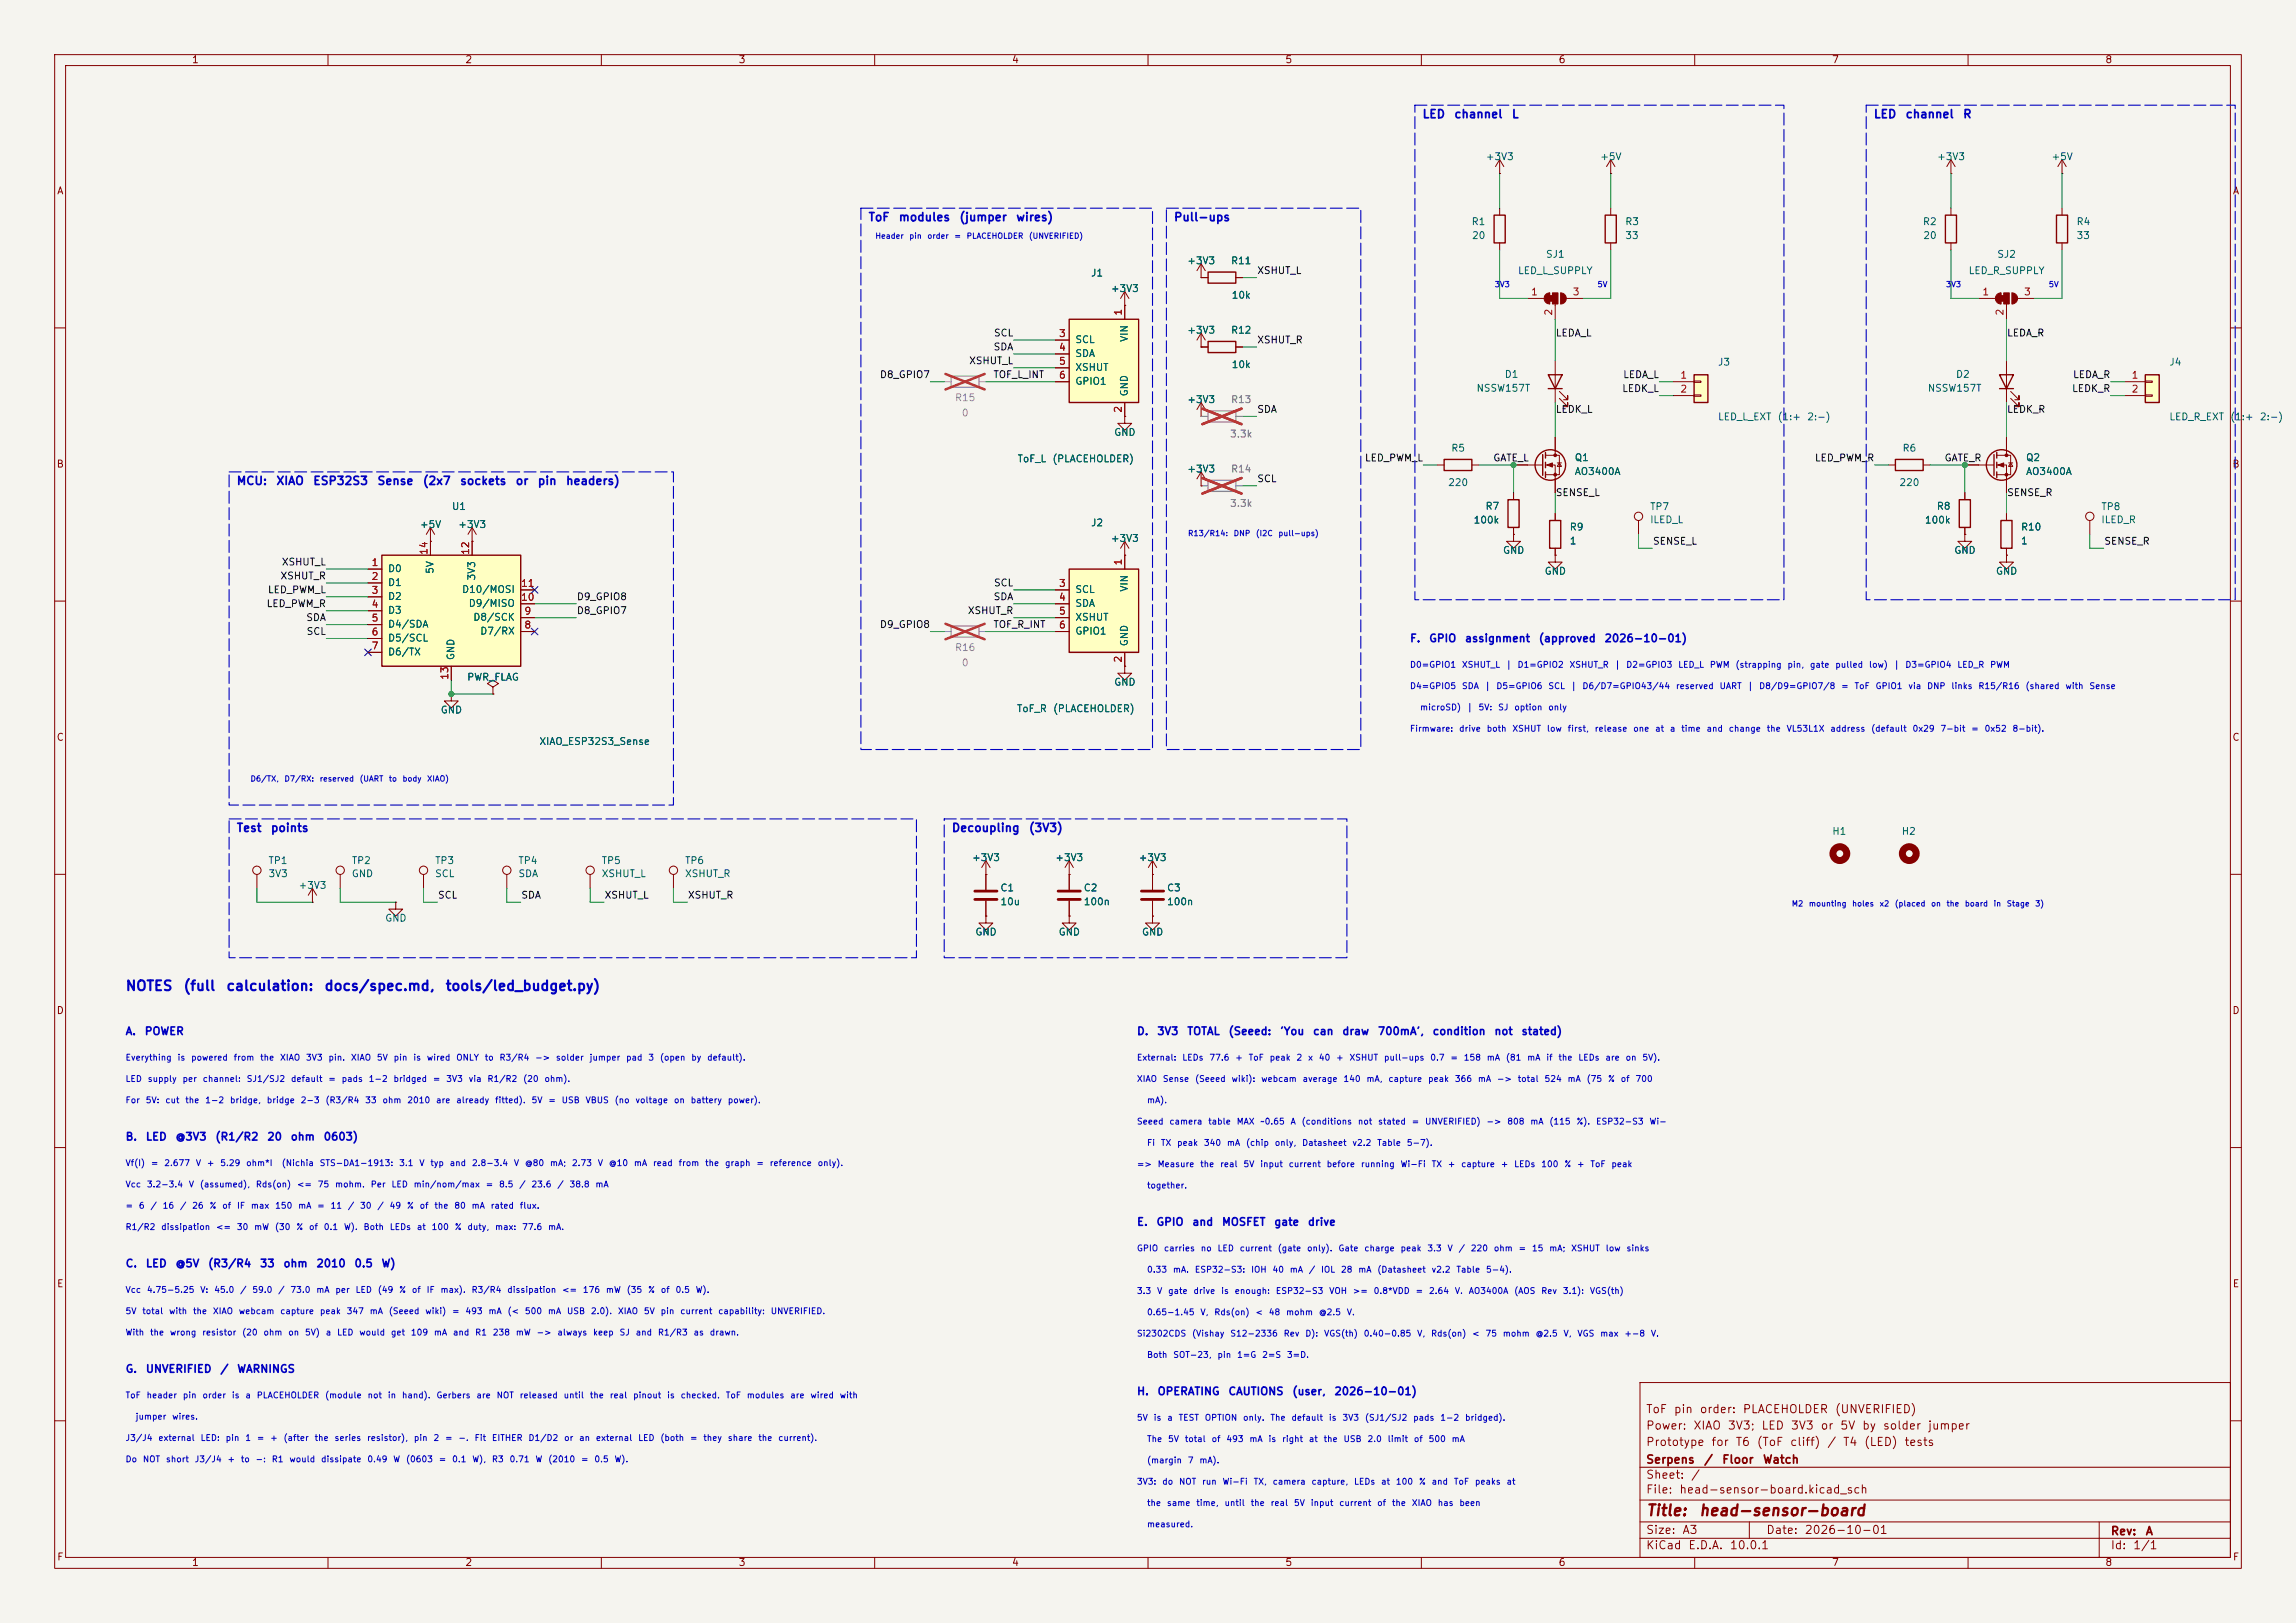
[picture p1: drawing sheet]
<svg xmlns="http://www.w3.org/2000/svg" width="420mm" height="297mm" viewBox="0 0 420 297" stroke-linecap="round" stroke-linejoin="round" font-family="sans-serif">
<defs><g id="words">
<g font-size="2" fill="#840000">
<text x="301" y="277.9">Title:</text>
<text x="310.6" y="277.9">head-sensor-board</text>
</g>
<g font-size="1.8" fill="#0000c2">
<text x="22.9" y="181.7">NOTES</text>
<text x="33.4" y="181.7">(full</text>
<text x="41.3" y="181.7">calculation:</text>
<text x="59.2" y="181.7">docs/spec.md,</text>
<text x="81.4" y="181.7">tools/led_budget.py)</text>
</g>
<g font-size="1.5" fill="#0000c2">
<text x="260.1" y="22">LED</text>
<text x="265.9" y="22">channel</text>
<text x="276.4" y="22">L</text>
<text x="342.6" y="22">LED</text>
<text x="348.5" y="22">channel</text>
<text x="359" y="22">R</text>
<text x="158.7" y="40.9">ToF</text>
<text x="164.3" y="40.9">modules</text>
<text x="175.4" y="40.9">(jumper</text>
<text x="185.8" y="40.9">wires)</text>
<text x="214.6" y="40.9">Pull-ups</text>
<text x="43.2" y="89.1">MCU:</text>
<text x="50.4" y="89.1">XIAO</text>
<text x="57.2" y="89.1">ESP32S3</text>
<text x="68.9" y="89.1">Sense</text>
<text x="77.2" y="89.1">(2x7</text>
<text x="84" y="89.1">sockets</text>
<text x="94.2" y="89.1">or</text>
<text x="98.2" y="89.1">pin</text>
<text x="103.4" y="89.1">headers)</text>
<text x="43.2" y="152.6">Test</text>
<text x="49.4" y="152.6">points</text>
<text x="174" y="152.6">Decoupling</text>
<text x="188.1" y="152.6">(3V3)</text>
</g>
<g font-size="1.5" fill="#840000">
<text x="301" y="262">Power:</text>
<text x="301" y="259">ToF</text>
<text x="306.1" y="259">pin</text>
<text x="309.6" y="262">XIAO</text>
<text x="310.8" y="259">order:</text>
<text x="315.9" y="262">3V3;</text>
<text x="318.7" y="259">PLACEHOLDER</text>
<text x="322.1" y="262">LED</text>
<text x="327.5" y="262">3V3</text>
<text x="332.9" y="262">or</text>
<text x="335.5" y="259">(UNVERIFIED)</text>
<text x="336.5" y="262">5V</text>
<text x="340.5" y="262">by</text>
<text x="344.3" y="262">solder</text>
<text x="352.5" y="262">jumper</text>
<text x="301" y="268.2">Serpens</text>
<text x="301" y="265">Prototype</text>
<text x="311.6" y="268.2">/</text>
<text x="312.9" y="265">for</text>
<text x="314.9" y="268.2">Floor</text>
<text x="317.4" y="265">T6</text>
<text x="321.2" y="265">(ToF</text>
<text x="322.4" y="268.2">Watch</text>
<text x="327.3" y="265">cliff)</text>
<text x="334.1" y="265">/</text>
<text x="337" y="265">T4</text>
<text x="340.9" y="265">(LED)</text>
<text x="348.2" y="265">tests</text>
<text x="301" y="273.7">File:</text>
<text x="301" y="271">Sheet:</text>
<text x="307.1" y="273.7">head-sensor-board.kicad_sch</text>
<text x="309.2" y="271">/</text>
<text x="301" y="281.1">Size:</text>
<text x="307.6" y="281.1">A3</text>
<text x="323" y="281.1">Date:</text>
<text x="330" y="281.1">2026-10-01</text>
<text x="386" y="281.3">Rev:</text>
<text x="392.4" y="281.3">A</text>
<text x="301" y="283.9">KiCad</text>
<text x="308.7" y="283.9">E.D.A.</text>
<text x="316.3" y="283.9">10.0.1</text>
<text x="386" y="283.9">Id:</text>
<text x="390.1" y="283.9">1/1</text>
</g>
<g font-size="1.4" fill="#0000c2">
<text x="257.8" y="117.9">F.</text>
<text x="261.3" y="117.9">GPIO</text>
<text x="267.9" y="117.9">assignment</text>
<text x="281.4" y="117.9">(approved</text>
<text x="293.4" y="117.9">2026-10-01)</text>
<text x="22.9" y="189.7">A.</text>
<text x="26.4" y="189.7">POWER</text>
<text x="207.9" y="189.7">D.</text>
<text x="211.6" y="189.7">3V3</text>
<text x="217" y="189.7">TOTAL</text>
<text x="224.6" y="189.7">(Seeed:</text>
<text x="234" y="189.7">'You</text>
<text x="240.1" y="189.7">can</text>
<text x="245.4" y="189.7">draw</text>
<text x="251.9" y="189.7">700mA',</text>
<text x="261.9" y="189.7">condition</text>
<text x="273.2" y="189.7">not</text>
<text x="278.2" y="189.7">stated)</text>
<text x="22.9" y="209">B.</text>
<text x="26.6" y="209">LED</text>
<text x="32" y="209">@3V3</text>
<text x="39.3" y="209">(R1/R2</text>
<text x="48.8" y="209">20</text>
<text x="53.1" y="209">ohm</text>
<text x="59.1" y="209">0603)</text>
<text x="207.9" y="224.7">E.</text>
<text x="211.4" y="224.7">GPIO</text>
<text x="218" y="224.7">and</text>
<text x="223.4" y="224.7">MOSFET</text>
<text x="233" y="224.7">gate</text>
<text x="239.1" y="224.7">drive</text>
<text x="22.9" y="232.2">C.</text>
<text x="26.6" y="232.2">LED</text>
<text x="32" y="232.2">@5V</text>
<text x="37.9" y="232.2">(R3/R4</text>
<text x="47.4" y="232.2">33</text>
<text x="51.7" y="232.2">ohm</text>
<text x="57.8" y="232.2">2010</text>
<text x="64.7" y="232.2">0.5</text>
<text x="69.7" y="232.2">W)</text>
<text x="22.9" y="251.5">G.</text>
<text x="26.6" y="251.5">UNVERIFIED</text>
<text x="40.2" y="251.5">/</text>
<text x="43.3" y="251.5">WARNINGS</text>
<text x="207.9" y="255.6">H.</text>
<text x="211.6" y="255.6">OPERATING</text>
<text x="224.6" y="255.6">CAUTIONS</text>
<text x="236.3" y="255.6">(user,</text>
<text x="244" y="255.6">2026-10-01)</text>
</g>
<g font-size="1.3" fill="#840000">
<text x="35" y="11.9">1</text>
<text x="85" y="11.9">2</text>
<text x="135" y="11.9">3</text>
<text x="185" y="11.9">4</text>
<text x="235" y="11.9">5</text>
<text x="285" y="11.9">6</text>
<text x="335" y="11.9">7</text>
<text x="385" y="11.9">8</text>
<text x="10.3" y="35.9">A</text>
<text x="408.3" y="35.9">A</text>
<text x="10.3" y="85.9">B</text>
<text x="408.2" y="85.9">B</text>
<text x="10.3" y="135.9">C</text>
<text x="408.2" y="135.9">C</text>
<text x="10.3" y="185.9">D</text>
<text x="408.2" y="185.9">D</text>
<text x="10.3" y="235.9">E</text>
<text x="408.3" y="235.9">E</text>
<text x="10.3" y="285.9">F</text>
<text x="35" y="286.9">1</text>
<text x="85" y="286.9">2</text>
<text x="135" y="286.9">3</text>
<text x="185" y="286.9">4</text>
<text x="235" y="286.9">5</text>
<text x="285" y="286.9">6</text>
<text x="335" y="286.9">7</text>
<text x="385" y="286.9">8</text>
<text x="408.3" y="285.9">F</text>
</g>
<g font-size="1.3" fill="#006464">
<text x="271.7" y="29.6">+3V3</text>
<text x="292.6" y="29.6">+5V</text>
<text x="354.2" y="29.6">+3V3</text>
<text x="375.2" y="29.6">+5V</text>
<text x="269.1" y="41.5">R1</text>
<text x="297.2" y="41.5">R3</text>
<text x="351.6" y="41.5">R2</text>
<text x="379.7" y="41.5">R4</text>
<text x="269.1" y="44">20</text>
<text x="282.7" y="47.5">SJ1</text>
<text x="297.2" y="44">33</text>
<text x="351.7" y="44">20</text>
<text x="365.2" y="47.5">SJ2</text>
<text x="379.7" y="44">33</text>
<text x="199.5" y="50.9">J1</text>
<text x="203.1" y="53.7">+3V3</text>
<text x="217.1" y="48.7">+3V3</text>
<text x="225.1" y="48.7">R11</text>
<text x="277.6" y="50.5">LED_L_SUPPLY</text>
<text x="360" y="50.5">LED_R_SUPPLY</text>
<text x="225.2" y="55">10k</text>
<text x="196.6" y="63.1">SCL</text>
<text x="196.6" y="65.6">SDA</text>
<text x="206.6" y="62.7" transform="rotate(-90 206.6 62.7)">VIN</text>
<text x="217.1" y="61.4">+3V3</text>
<text x="225.1" y="61.4">R12</text>
<text x="196.6" y="68.2">XSHUT</text>
<text x="196.6" y="70.7">GPIO1</text>
<text x="225.2" y="67.7">10k</text>
<text x="270" y="72">NSSW157T</text>
<text x="275.1" y="69.4">D1</text>
<text x="314.2" y="67.2">J3</text>
<text x="352.5" y="72">NSSW157T</text>
<text x="357.7" y="69.4">D2</text>
<text x="396.7" y="67.2">J4</text>
<text x="206.6" y="72.6" transform="rotate(-90 206.6 72.6)">GND</text>
<text x="217.1" y="74.1">+3V3</text>
<text x="314.2" y="77.2">LED_L_EXT</text>
<text x="325.1" y="77.2">(1:+</text>
<text x="330.5" y="77.2">2:-)</text>
<text x="396.7" y="77.2">LED_R_EXT</text>
<text x="407.9" y="77.2">(1:+</text>
<text x="413.3" y="77.2">2:-)</text>
<text x="203.7" y="80.1">GND</text>
<text x="265.4" y="83">R5</text>
<text x="347.9" y="83">R6</text>
<text x="186" y="84.9">ToF_L</text>
<text x="192.4" y="84.9">(PLACEHOLDER)</text>
<text x="217.1" y="86.8">+3V3</text>
<text x="264.8" y="89.3">220</text>
<text x="287.9" y="87.2">AO3400A</text>
<text x="287.9" y="84.7">Q1</text>
<text x="347.3" y="89.3">220</text>
<text x="370.5" y="87.2">AO3400A</text>
<text x="370.5" y="84.7">Q2</text>
<text x="82.6" y="93.6">U1</text>
<text x="271.6" y="93.6">R7</text>
<text x="301.7" y="93.7">TP7</text>
<text x="354.2" y="93.6">R8</text>
<text x="384.3" y="93.7">TP8</text>
<text x="76.7" y="96.9">+5V</text>
<text x="83.7" y="96.9">+3V3</text>
<text x="199.5" y="96.6">J2</text>
<text x="203.1" y="99.5">+3V3</text>
<text x="269.5" y="96.1">100k</text>
<text x="274.8" y="101.7">GND</text>
<text x="287" y="97.4">R9</text>
<text x="287" y="99.9">1</text>
<text x="301.7" y="96.1">ILED_L</text>
<text x="352" y="96.1">100k</text>
<text x="357.4" y="101.7">GND</text>
<text x="369.6" y="99.9">1</text>
<text x="369.6" y="97.4">R10</text>
<text x="384.3" y="96.1">ILED_R</text>
<text x="70.9" y="105">D0</text>
<text x="70.9" y="107.5">D1</text>
<text x="79.6" y="105.1" transform="rotate(-90 79.6 105.1)">5V</text>
<text x="87.2" y="106.3" transform="rotate(-90 87.2 106.3)">3V3</text>
<text x="282.4" y="105.5">GND</text>
<text x="365" y="105.5">GND</text>
<text x="70.9" y="110.1">D2</text>
<text x="70.9" y="112.6">D3</text>
<text x="84.4" y="108.8">D10/MOSI</text>
<text x="85.6" y="111.4">D9/MISO</text>
<text x="86.5" y="113.9">D8/SCK</text>
<text x="196.6" y="108.8">SCL</text>
<text x="196.6" y="111.4">SDA</text>
<text x="196.6" y="113.9">XSHUT</text>
<text x="206.6" y="108.4" transform="rotate(-90 206.6 108.4)">VIN</text>
<text x="70.9" y="115.2">D4/SDA</text>
<text x="70.9" y="117.7">D5/SCL</text>
<text x="87.7" y="116.4">D7/RX</text>
<text x="196.6" y="116.4">GPIO1</text>
<text x="206.6" y="118.4" transform="rotate(-90 206.6 118.4)">GND</text>
<text x="70.9" y="120.2">D6/TX</text>
<text x="83.4" y="120.9" transform="rotate(-90 83.4 120.9)">GND</text>
<text x="85.4" y="124.9">PWR_FLAG</text>
<text x="203.7" y="125.8">GND</text>
<text x="80.5" y="130.9">GND</text>
<text x="185.9" y="130.6">ToF_R</text>
<text x="192.5" y="130.6">(PLACEHOLDER)</text>
<text x="98.6" y="136.6">XIAO_ESP32S3_Sense</text>
<text x="335.1" y="153.1">H1</text>
<text x="347.8" y="153.1">H2</text>
<text x="49" y="158.4">TP1</text>
<text x="49" y="160.8">3V3</text>
<text x="64.2" y="158.4">TP2</text>
<text x="64.2" y="160.8">GND</text>
<text x="79.5" y="158.4">TP3</text>
<text x="79.5" y="160.8">SCL</text>
<text x="94.7" y="158.4">TP4</text>
<text x="94.7" y="160.8">SDA</text>
<text x="110" y="158.4">TP5</text>
<text x="110" y="160.8">XSHUT_L</text>
<text x="125.2" y="158.4">TP6</text>
<text x="125.2" y="160.8">XSHUT_R</text>
<text x="177.7" y="157.9">+3V3</text>
<text x="192.9" y="157.9">+3V3</text>
<text x="208.2" y="157.9">+3V3</text>
<text x="54.5" y="163">+3V3</text>
<text x="182.9" y="163.4">C1</text>
<text x="182.9" y="166">10u</text>
<text x="198.1" y="163.4">C2</text>
<text x="198.1" y="166">100n</text>
<text x="213.4" y="163.4">C3</text>
<text x="213.4" y="166">100n</text>
<text x="70.4" y="169">GND</text>
<text x="178.3" y="171.5">GND</text>
<text x="193.5" y="171.5">GND</text>
<text x="208.8" y="171.5">GND</text>
</g>
<g font-size="1.3" fill="#0f0f0f">
<text x="229.9" y="50.5">XSHUT_L</text>
<text x="181.6" y="64.4">SDA</text>
<text x="181.7" y="61.9">SCL</text>
<text x="229.9" y="63.2">XSHUT_R</text>
<text x="284.5" y="61.9">LEDA_L</text>
<text x="367" y="61.9">LEDA_R</text>
<text x="160.8" y="69.5">D8_GPIO7</text>
<text x="177.2" y="67">XSHUT_L</text>
<text x="181.6" y="69.5">TOF_L_INT</text>
<text x="296.8" y="69.5">LEDA_L</text>
<text x="379.1" y="69.5">LEDA_R</text>
<text x="229.9" y="75.9">SDA</text>
<text x="284.5" y="75.9">LEDK_L</text>
<text x="296.6" y="72">LEDK_L</text>
<text x="367" y="75.9">LEDK_R</text>
<text x="378.9" y="72">LEDK_R</text>
<text x="229.9" y="88.6">SCL</text>
<text x="249.6" y="84.7">LED_PWM_L</text>
<text x="273" y="84.7">GATE_L</text>
<text x="331.9" y="84.7">LED_PWM_R</text>
<text x="355.6" y="84.7">GATE_R</text>
<text x="284.5" y="91.1">SENSE_L</text>
<text x="367" y="91.1">SENSE_R</text>
<text x="302.3" y="100">SENSE_L</text>
<text x="384.8" y="100">SENSE_R</text>
<text x="51.2" y="106.3">XSHUT_R</text>
<text x="51.4" y="103.8">XSHUT_L</text>
<text x="181.7" y="107.6">SCL</text>
<text x="48.7" y="111.4">LED_PWM_R</text>
<text x="48.9" y="108.9">LED_PWM_L</text>
<text x="55.9" y="114">SDA</text>
<text x="105.4" y="112.7">D8_GPIO7</text>
<text x="105.4" y="110.1">D9_GPIO8</text>
<text x="176.9" y="112.7">XSHUT_R</text>
<text x="181.6" y="110.1">SDA</text>
<text x="56" y="116.5">SCL</text>
<text x="160.8" y="115.2">D9_GPIO8</text>
<text x="181.6" y="115.2">TOF_R_INT</text>
<text x="80" y="164.8">SCL</text>
<text x="95.2" y="164.8">SDA</text>
<text x="110.5" y="164.8">XSHUT_L</text>
<text x="125.7" y="164.8">XSHUT_R</text>
</g>
<g font-size="1.3" fill="#a90000">
<text x="205.5" y="57.9" transform="rotate(-90 205.5 57.9)">1</text>
<text x="280" y="54.4">1</text>
<text x="284.2" y="57.9" transform="rotate(-90 284.2 57.9)">2</text>
<text x="287.6" y="54.4">3</text>
<text x="362.5" y="54.4">1</text>
<text x="366.8" y="57.9" transform="rotate(-90 366.8 57.9)">2</text>
<text x="370.1" y="54.4">3</text>
<text x="193.6" y="62">3</text>
<text x="193.6" y="64.5">4</text>
<text x="193.6" y="67.1">5</text>
<text x="193.6" y="69.6">6</text>
<text x="307.3" y="69.6">1</text>
<text x="389.8" y="69.6">1</text>
<text x="205.5" y="75.6" transform="rotate(-90 205.5 75.6)">2</text>
<text x="307.3" y="72.1">2</text>
<text x="389.8" y="72.1">2</text>
<text x="78.5" y="101.6" transform="rotate(-90 78.5 101.6)">14</text>
<text x="86.1" y="101.6" transform="rotate(-90 86.1 101.6)">12</text>
<text x="67.9" y="103.9">1</text>
<text x="67.9" y="106.4">2</text>
<text x="95.2" y="107.7">11</text>
<text x="193.6" y="107.7">3</text>
<text x="205.5" y="103.6" transform="rotate(-90 205.5 103.6)">1</text>
<text x="67.9" y="109">3</text>
<text x="67.9" y="111.5">4</text>
<text x="95.2" y="110.2">10</text>
<text x="95.8" y="112.8">9</text>
<text x="193.6" y="110.2">4</text>
<text x="193.6" y="112.8">5</text>
<text x="67.9" y="114">5</text>
<text x="67.9" y="116.6">6</text>
<text x="67.9" y="119.1">7</text>
<text x="95.8" y="115.3">8</text>
<text x="193.6" y="115.3">6</text>
<text x="82.3" y="124.5" transform="rotate(-90 82.3 124.5)">13</text>
<text x="205.5" y="121.4" transform="rotate(-90 205.5 121.4)">2</text>
</g>
<g font-size="1.3" fill="#939391">
<text x="174.6" y="73.7">R15</text>
<text x="175.8" y="76.5">0</text>
<text x="225.1" y="74.1">R13</text>
<text x="224.9" y="80.4">3.3k</text>
<text x="225.1" y="86.8">R14</text>
<text x="224.9" y="93.1">3.3k</text>
<text x="174.6" y="119.4">R16</text>
<text x="175.8" y="122.2">0</text>
</g>
<g font-size="1.1" fill="#0000c2">
<text x="257.8" y="122.5">D0=GPIO1</text>
<text x="267.3" y="122.5">XSHUT_L</text>
<text x="275.4" y="122.5">|</text>
<text x="277.5" y="122.5">D1=GPIO2</text>
<text x="287" y="122.5">XSHUT_R</text>
<text x="295.2" y="122.5">|</text>
<text x="297.4" y="122.5">D2=GPIO3</text>
<text x="306.9" y="122.5">LED_L</text>
<text x="312.7" y="122.5">PWM</text>
<text x="317.4" y="122.5">(strapping</text>
<text x="326.9" y="122.5">pin,</text>
<text x="331" y="122.5">gate</text>
<text x="335.6" y="122.5">pulled</text>
<text x="341.8" y="122.5">low)</text>
<text x="346.3" y="122.5">|</text>
<text x="348.4" y="122.5">D3=GPIO4</text>
<text x="357.9" y="122.5">LED_R</text>
<text x="363.9" y="122.5">PWM</text>
<text x="257.8" y="126.4">D4=GPIO5</text>
<text x="259.7" y="130.3">microSD)</text>
<text x="267.3" y="126.4">SDA</text>
<text x="268.2" y="130.3">|</text>
<text x="270.3" y="130.3">5V:</text>
<text x="271.5" y="126.4">|</text>
<text x="273.6" y="126.4">D5=GPIO6</text>
<text x="273.9" y="130.3">SJ</text>
<text x="276.9" y="130.3">option</text>
<text x="283.1" y="130.3">only</text>
<text x="283.1" y="126.4">SCL</text>
<text x="287.2" y="126.4">|</text>
<text x="289.4" y="126.4">D6/D7=GPIO43/44</text>
<text x="306.5" y="126.4">reserved</text>
<text x="314.4" y="126.4">UART</text>
<text x="319.6" y="126.4">|</text>
<text x="321.7" y="126.4">D8/D9=GPIO7/8</text>
<text x="336.7" y="126.4">=</text>
<text x="339.1" y="126.4">ToF</text>
<text x="343" y="126.4">GPIO1</text>
<text x="349" y="126.4">via</text>
<text x="352.4" y="126.4">DNP</text>
<text x="356.8" y="126.4">links</text>
<text x="361.8" y="126.4">R15/R16</text>
<text x="370.4" y="126.4">(shared</text>
<text x="377.7" y="126.4">with</text>
<text x="382.1" y="126.4">Sense</text>
<text x="257.8" y="134.2">Firmware:</text>
<text x="266.8" y="134.2">drive</text>
<text x="271.9" y="134.2">both</text>
<text x="276.5" y="134.2">XSHUT</text>
<text x="282.9" y="134.2">low</text>
<text x="286.7" y="134.2">first,</text>
<text x="291.6" y="134.2">release</text>
<text x="298.7" y="134.2">one</text>
<text x="302.7" y="134.2">at</text>
<text x="305.4" y="134.2">a</text>
<text x="307.4" y="134.2">time</text>
<text x="312.1" y="134.2">and</text>
<text x="316.1" y="134.2">change</text>
<text x="323.1" y="134.2">the</text>
<text x="326.7" y="134.2">VL53L1X</text>
<text x="334.7" y="134.2">address</text>
<text x="342.2" y="134.2">(default</text>
<text x="349.7" y="134.2">0x29</text>
<text x="354.8" y="134.2">7-bit</text>
<text x="360.5" y="134.2">=</text>
<text x="362.9" y="134.2">0x52</text>
<text x="368" y="134.2">8-bit).</text>
<text x="22.9" y="194.3">Everything</text>
<text x="32.4" y="194.3">is</text>
<text x="34.9" y="194.3">powered</text>
<text x="42.6" y="194.3">from</text>
<text x="47.5" y="194.3">the</text>
<text x="51.1" y="194.3">XIAO</text>
<text x="55.9" y="194.3">3V3</text>
<text x="60" y="194.3">pin.</text>
<text x="64.1" y="194.3">XIAO</text>
<text x="68.8" y="194.3">5V</text>
<text x="71.9" y="194.3">pin</text>
<text x="75.5" y="194.3">is</text>
<text x="78" y="194.3">wired</text>
<text x="83.4" y="194.3">ONLY</text>
<text x="88.6" y="194.3">to</text>
<text x="91.3" y="194.3">R3/R4</text>
<text x="97.8" y="194.3">-&gt;</text>
<text x="101.6" y="194.3">solder</text>
<text x="107.7" y="194.3">jumper</text>
<text x="114.4" y="194.3">pad</text>
<text x="118.5" y="194.3">3</text>
<text x="120.6" y="194.3">(open</text>
<text x="126.3" y="194.3">by</text>
<text x="129.3" y="194.3">default).</text>
<text x="207.9" y="194.3">External:</text>
<text x="216.2" y="194.3">LEDs</text>
<text x="221.1" y="194.3">77.6</text>
<text x="225.9" y="194.3">+</text>
<text x="228.3" y="194.3">ToF</text>
<text x="232.1" y="194.3">peak</text>
<text x="237" y="194.3">2</text>
<text x="239.2" y="194.3">x</text>
<text x="241.1" y="194.3">40</text>
<text x="244.3" y="194.3">+</text>
<text x="246.7" y="194.3">XSHUT</text>
<text x="253.1" y="194.3">pull-ups</text>
<text x="261.5" y="194.3">0.7</text>
<text x="265.2" y="194.3">=</text>
<text x="267.6" y="194.3">158</text>
<text x="271.9" y="194.3">mA</text>
<text x="275.4" y="194.3">(81</text>
<text x="279.3" y="194.3">mA</text>
<text x="282.7" y="194.3">if</text>
<text x="285" y="194.3">the</text>
<text x="288.6" y="194.3">LEDs</text>
<text x="293.6" y="194.3">are</text>
<text x="297.3" y="194.3">on</text>
<text x="300.3" y="194.3">5V).</text>
<text x="22.9" y="202.1">For</text>
<text x="22.9" y="198.3">LED</text>
<text x="26.6" y="202.1">5V:</text>
<text x="26.9" y="198.3">supply</text>
<text x="30.1" y="202.1">cut</text>
<text x="33.3" y="198.3">per</text>
<text x="33.8" y="202.1">the</text>
<text x="37" y="198.3">channel:</text>
<text x="37.4" y="202.1">1-2</text>
<text x="42" y="202.1">bridge,</text>
<text x="45" y="198.3">SJ1/SJ2</text>
<text x="48.7" y="202.1">bridge</text>
<text x="53.1" y="198.3">default</text>
<text x="54.9" y="202.1">2-3</text>
<text x="59.4" y="202.1">(R3/R4</text>
<text x="60" y="198.3">=</text>
<text x="62.4" y="198.3">pads</text>
<text x="66.7" y="202.1">33</text>
<text x="67.3" y="198.3">1-2</text>
<text x="69.9" y="202.1">ohm</text>
<text x="71.9" y="198.3">bridged</text>
<text x="74.4" y="202.1">2010</text>
<text x="79.1" y="198.3">=</text>
<text x="79.7" y="202.1">are</text>
<text x="81.5" y="198.3">3V3</text>
<text x="83.4" y="202.1">already</text>
<text x="85.6" y="198.3">via</text>
<text x="89.1" y="198.3">R1/R2</text>
<text x="90.5" y="202.1">fitted).</text>
<text x="95.6" y="198.3">(20</text>
<text x="97.1" y="202.1">5V</text>
<text x="99.5" y="198.3">ohm).</text>
<text x="100.2" y="202.1">=</text>
<text x="102.6" y="202.1">USB</text>
<text x="107" y="202.1">VBUS</text>
<text x="112.3" y="202.1">(no</text>
<text x="116.1" y="202.1">voltage</text>
<text x="123.2" y="202.1">on</text>
<text x="126.2" y="202.1">battery</text>
<text x="133" y="202.1">power).</text>
<text x="207.9" y="198.3">XIAO</text>
<text x="209.7" y="202.1">mA).</text>
<text x="212.6" y="198.3">Sense</text>
<text x="218.5" y="198.3">(Seeed</text>
<text x="225.2" y="198.3">wiki):</text>
<text x="230.6" y="198.3">webcam</text>
<text x="238.2" y="198.3">average</text>
<text x="245.6" y="198.3">140</text>
<text x="249.9" y="198.3">mA,</text>
<text x="253.9" y="198.3">capture</text>
<text x="261.1" y="198.3">peak</text>
<text x="266" y="198.3">366</text>
<text x="270.2" y="198.3">mA</text>
<text x="273.7" y="198.3">-&gt;</text>
<text x="277.5" y="198.3">total</text>
<text x="282.4" y="198.3">524</text>
<text x="286.6" y="198.3">mA</text>
<text x="290.1" y="198.3">(75</text>
<text x="294" y="198.3">%</text>
<text x="296.4" y="198.3">of</text>
<text x="299.1" y="198.3">700</text>
<text x="207.9" y="206">Seeed</text>
<text x="209.7" y="210">Fi</text>
<text x="212.3" y="210">TX</text>
<text x="213.8" y="206">camera</text>
<text x="215.2" y="210">peak</text>
<text x="220.1" y="210">340</text>
<text x="220.9" y="206">table</text>
<text x="224.3" y="210">mA</text>
<text x="226.1" y="206">MAX</text>
<text x="227.8" y="210">(chip</text>
<text x="230.4" y="206">~0.65</text>
<text x="233.1" y="210">only,</text>
<text x="236" y="206">A</text>
<text x="238" y="206">(conditions</text>
<text x="238.1" y="210">Datasheet</text>
<text x="247.3" y="210">v2.2</text>
<text x="248.3" y="206">not</text>
<text x="251.8" y="210">Table</text>
<text x="252" y="206">stated</text>
<text x="257.2" y="210">5-7).</text>
<text x="258.1" y="206">=</text>
<text x="260.6" y="206">UNVERIFIED)</text>
<text x="271.8" y="206">-&gt;</text>
<text x="275.6" y="206">808</text>
<text x="279.8" y="206">mA</text>
<text x="283.3" y="206">(115</text>
<text x="288.3" y="206">%).</text>
<text x="291.9" y="206">ESP32-S3</text>
<text x="301.6" y="206">Wi-</text>
<text x="22.9" y="213.6">Vf(I)</text>
<text x="27.5" y="213.6">=</text>
<text x="29.9" y="213.6">2.677</text>
<text x="35.7" y="213.6">V</text>
<text x="37.7" y="213.6">+</text>
<text x="40.2" y="213.6">5.29</text>
<text x="44.9" y="213.6">ohm*I</text>
<text x="51.4" y="213.6">(Nichia</text>
<text x="58.4" y="213.6">STS-DA1-1913:</text>
<text x="72.9" y="213.6">3.1</text>
<text x="76.6" y="213.6">V</text>
<text x="78.6" y="213.6">typ</text>
<text x="82.2" y="213.6">and</text>
<text x="86.2" y="213.6">2.8-3.4</text>
<text x="93.9" y="213.6">V</text>
<text x="95.9" y="213.6">@80</text>
<text x="100.5" y="213.6">mA;</text>
<text x="104.5" y="213.6">2.73</text>
<text x="109.3" y="213.6">V</text>
<text x="111.3" y="213.6">@10</text>
<text x="115.9" y="213.6">mA</text>
<text x="119.3" y="213.6">read</text>
<text x="124" y="213.6">from</text>
<text x="128.9" y="213.6">the</text>
<text x="132.5" y="213.6">graph</text>
<text x="138.3" y="213.6">=</text>
<text x="140.7" y="213.6">reference</text>
<text x="149.5" y="213.6">only).</text>
<text x="207.9" y="213.9">=&gt;</text>
<text x="211.7" y="213.9">Measure</text>
<text x="219.4" y="213.9">the</text>
<text x="223.1" y="213.9">real</text>
<text x="227.4" y="213.9">5V</text>
<text x="230.4" y="213.9">input</text>
<text x="235.6" y="213.9">current</text>
<text x="242.6" y="213.9">before</text>
<text x="248.8" y="213.9">running</text>
<text x="256.1" y="213.9">Wi-Fi</text>
<text x="261.8" y="213.9">TX</text>
<text x="264.7" y="213.9">+</text>
<text x="267.2" y="213.9">capture</text>
<text x="274.4" y="213.9">+</text>
<text x="276.9" y="213.9">LEDs</text>
<text x="281.8" y="213.9">100</text>
<text x="286" y="213.9">%</text>
<text x="288.4" y="213.9">+</text>
<text x="290.8" y="213.9">ToF</text>
<text x="294.7" y="213.9">peak</text>
<text x="22.9" y="221.5">=</text>
<text x="22.9" y="217.5">Vcc</text>
<text x="25.3" y="221.5">6</text>
<text x="26.8" y="217.5">3.2-3.4</text>
<text x="27.4" y="221.5">/</text>
<text x="29.6" y="221.5">16</text>
<text x="32.8" y="221.5">/</text>
<text x="34.4" y="217.5">V</text>
<text x="35" y="221.5">26</text>
<text x="36.5" y="217.5">(assumed),</text>
<text x="38.2" y="221.5">%</text>
<text x="40.5" y="221.5">of</text>
<text x="43.2" y="221.5">IF</text>
<text x="45.8" y="221.5">max</text>
<text x="46.7" y="217.5">Rds(on)</text>
<text x="50.2" y="221.5">150</text>
<text x="54.2" y="217.5">&lt;=</text>
<text x="54.4" y="221.5">mA</text>
<text x="57.9" y="221.5">=</text>
<text x="58" y="217.5">75</text>
<text x="60.4" y="221.5">11</text>
<text x="61.2" y="217.5">mohm.</text>
<text x="63.5" y="221.5">/</text>
<text x="65.8" y="221.5">30</text>
<text x="67.7" y="217.5">Per</text>
<text x="68.9" y="221.5">/</text>
<text x="71.2" y="221.5">49</text>
<text x="71.5" y="217.5">LED</text>
<text x="74.3" y="221.5">%</text>
<text x="75.6" y="217.5">min/nom/max</text>
<text x="76.7" y="221.5">of</text>
<text x="79.4" y="221.5">the</text>
<text x="83" y="221.5">80</text>
<text x="86.2" y="221.5">mA</text>
<text x="88.7" y="217.5">=</text>
<text x="89.7" y="221.5">rated</text>
<text x="91.2" y="217.5">8.5</text>
<text x="94.9" y="217.5">/</text>
<text x="95" y="221.5">flux.</text>
<text x="97.1" y="217.5">23.6</text>
<text x="101.8" y="217.5">/</text>
<text x="104.1" y="217.5">38.8</text>
<text x="108.8" y="217.5">mA</text>
<text x="209.7" y="217.8">together.</text>
<text x="22.9" y="225.3">R1/R2</text>
<text x="29.4" y="225.3">dissipation</text>
<text x="39.4" y="225.3">&lt;=</text>
<text x="43.2" y="225.3">30</text>
<text x="46.4" y="225.3">mW</text>
<text x="50.2" y="225.3">(30</text>
<text x="54.1" y="225.3">%</text>
<text x="56.4" y="225.3">of</text>
<text x="59.1" y="225.3">0.1</text>
<text x="62.8" y="225.3">W).</text>
<text x="66.4" y="225.3">Both</text>
<text x="71.2" y="225.3">LEDs</text>
<text x="76.1" y="225.3">at</text>
<text x="78.8" y="225.3">100</text>
<text x="83.1" y="225.3">%</text>
<text x="85.4" y="225.3">duty,</text>
<text x="90.5" y="225.3">max:</text>
<text x="95.4" y="225.3">77.6</text>
<text x="100.1" y="225.3">mA.</text>
<text x="207.9" y="229.3">GPIO</text>
<text x="209.7" y="233.1">0.33</text>
<text x="212.8" y="229.3">carries</text>
<text x="214.5" y="233.1">mA.</text>
<text x="218.5" y="233.1">ESP32-S3:</text>
<text x="219.5" y="229.3">no</text>
<text x="222.6" y="229.3">LED</text>
<text x="226.7" y="229.3">current</text>
<text x="228.8" y="233.1">IOH</text>
<text x="232.7" y="233.1">40</text>
<text x="233.6" y="229.3">(gate</text>
<text x="235.8" y="233.1">mA</text>
<text x="239" y="229.3">only).</text>
<text x="239.3" y="233.1">/</text>
<text x="241.5" y="233.1">IOL</text>
<text x="244.7" y="229.3">Gate</text>
<text x="245.2" y="233.1">28</text>
<text x="248.4" y="233.1">mA</text>
<text x="249.5" y="229.3">charge</text>
<text x="251.8" y="233.1">(Datasheet</text>
<text x="256.1" y="229.3">peak</text>
<text x="261" y="229.3">3.3</text>
<text x="261.8" y="233.1">v2.2</text>
<text x="264.7" y="229.3">V</text>
<text x="266.3" y="233.1">Table</text>
<text x="266.7" y="229.3">/</text>
<text x="268.9" y="229.3">220</text>
<text x="271.7" y="233.1">5-4).</text>
<text x="273.1" y="229.3">ohm</text>
<text x="277.7" y="229.3">=</text>
<text x="280.1" y="229.3">15</text>
<text x="283.3" y="229.3">mA;</text>
<text x="287.3" y="229.3">XSHUT</text>
<text x="293.6" y="229.3">low</text>
<text x="297.4" y="229.3">sinks</text>
<text x="22.9" y="236.8">Vcc</text>
<text x="26.8" y="236.8">4.75-5.25</text>
<text x="36.5" y="236.8">V:</text>
<text x="39.1" y="236.8">45.0</text>
<text x="43.8" y="236.8">/</text>
<text x="46" y="236.8">59.0</text>
<text x="50.8" y="236.8">/</text>
<text x="53" y="236.8">73.0</text>
<text x="57.8" y="236.8">mA</text>
<text x="61.2" y="236.8">per</text>
<text x="64.9" y="236.8">LED</text>
<text x="69" y="236.8">(49</text>
<text x="72.9" y="236.8">%</text>
<text x="75.2" y="236.8">of</text>
<text x="77.9" y="236.8">IF</text>
<text x="80.5" y="236.8">max).</text>
<text x="86.2" y="236.8">R3/R4</text>
<text x="92.7" y="236.8">dissipation</text>
<text x="102.7" y="236.8">&lt;=</text>
<text x="106.5" y="236.8">176</text>
<text x="110.7" y="236.8">mW</text>
<text x="114.5" y="236.8">(35</text>
<text x="118.4" y="236.8">%</text>
<text x="120.8" y="236.8">of</text>
<text x="123.5" y="236.8">0.5</text>
<text x="127.2" y="236.8">W).</text>
<text x="207.9" y="237.1">3.3</text>
<text x="211.6" y="237.1">V</text>
<text x="213.6" y="237.1">gate</text>
<text x="218.2" y="237.1">drive</text>
<text x="223.3" y="237.1">is</text>
<text x="225.8" y="237.1">enough:</text>
<text x="233.3" y="237.1">ESP32-S3</text>
<text x="243" y="237.1">VOH</text>
<text x="247.4" y="237.1">&gt;=</text>
<text x="251.2" y="237.1">0.8*VDD</text>
<text x="258.8" y="237.1">=</text>
<text x="261.3" y="237.1">2.64</text>
<text x="266" y="237.1">V.</text>
<text x="268.6" y="237.1">AO3400A</text>
<text x="276.9" y="237.1">(AOS</text>
<text x="281.8" y="237.1">Rev</text>
<text x="285.8" y="237.1">3.1):</text>
<text x="290.7" y="237.1">VGS(th)</text>
<text x="22.9" y="244.7">With</text>
<text x="22.9" y="240.8">5V</text>
<text x="25.9" y="240.8">total</text>
<text x="27.3" y="244.7">the</text>
<text x="30.8" y="240.8">with</text>
<text x="31" y="244.7">wrong</text>
<text x="35.2" y="240.8">the</text>
<text x="36.9" y="244.7">resistor</text>
<text x="38.8" y="240.8">XIAO</text>
<text x="43.6" y="240.8">webcam</text>
<text x="44.2" y="244.7">(20</text>
<text x="48.1" y="244.7">ohm</text>
<text x="51.2" y="240.8">capture</text>
<text x="52.6" y="244.7">on</text>
<text x="55.7" y="244.7">5V)</text>
<text x="58.4" y="240.8">peak</text>
<text x="59.5" y="244.7">a</text>
<text x="61.6" y="244.7">LED</text>
<text x="63.3" y="240.8">347</text>
<text x="65.6" y="244.7">would</text>
<text x="67.5" y="240.8">mA</text>
<text x="71" y="240.8">(Seeed</text>
<text x="71.4" y="244.7">get</text>
<text x="75" y="244.7">109</text>
<text x="77.7" y="240.8">wiki)</text>
<text x="79.3" y="244.7">mA</text>
<text x="82.6" y="240.8">=</text>
<text x="82.8" y="244.7">and</text>
<text x="85" y="240.8">493</text>
<text x="86.8" y="244.7">R1</text>
<text x="89.2" y="240.8">mA</text>
<text x="90" y="244.7">238</text>
<text x="92.7" y="240.8">(&lt;</text>
<text x="94.3" y="244.7">mW</text>
<text x="95.9" y="240.8">500</text>
<text x="98.1" y="244.7">-&gt;</text>
<text x="100.1" y="240.8">mA</text>
<text x="101.9" y="244.7">always</text>
<text x="103.6" y="240.8">USB</text>
<text x="108" y="240.8">2.0).</text>
<text x="108.4" y="244.7">keep</text>
<text x="112.9" y="240.8">XIAO</text>
<text x="113.2" y="244.7">SJ</text>
<text x="116.2" y="244.7">and</text>
<text x="117.7" y="240.8">5V</text>
<text x="120.2" y="244.7">R1/R3</text>
<text x="120.7" y="240.8">pin</text>
<text x="124.3" y="240.8">current</text>
<text x="126.8" y="244.7">as</text>
<text x="129.7" y="244.7">drawn.</text>
<text x="131.3" y="240.8">capability:</text>
<text x="140.9" y="240.8">UNVERIFIED.</text>
<text x="207.9" y="244.9">Si2302CDS</text>
<text x="209.7" y="240.9">0.65-1.45</text>
<text x="217.9" y="244.9">(Vishay</text>
<text x="219.5" y="240.9">V,</text>
<text x="222" y="240.9">Rds(on)</text>
<text x="224.9" y="244.9">S12-2336</text>
<text x="229.5" y="240.9">&lt;</text>
<text x="232" y="240.9">48</text>
<text x="234.7" y="244.9">Rev</text>
<text x="235.1" y="240.9">mohm</text>
<text x="238.7" y="244.9">D):</text>
<text x="241.1" y="240.9">@2.5</text>
<text x="242.1" y="244.9">VGS(th)</text>
<text x="246.3" y="240.9">V.</text>
<text x="249.4" y="244.9">0.40-0.85</text>
<text x="259.1" y="244.9">V,</text>
<text x="261.7" y="244.9">Rds(on)</text>
<text x="269.2" y="244.9">&lt;</text>
<text x="271.6" y="244.9">75</text>
<text x="274.8" y="244.9">mohm</text>
<text x="280.8" y="244.9">@2.5</text>
<text x="285.9" y="244.9">V,</text>
<text x="288.4" y="244.9">VGS</text>
<text x="292.6" y="244.9">max</text>
<text x="297" y="244.9">+-8</text>
<text x="301.9" y="244.9">V.</text>
<text x="209.7" y="248.7">Both</text>
<text x="214.5" y="248.7">SOT-23,</text>
<text x="222.6" y="248.7">pin</text>
<text x="226.2" y="248.7">1=G</text>
<text x="230.8" y="248.7">2=S</text>
<text x="235.3" y="248.7">3=D.</text>
<text x="22.9" y="256.2">ToF</text>
<text x="26.7" y="256.2">header</text>
<text x="33.3" y="256.2">pin</text>
<text x="36.9" y="256.2">order</text>
<text x="42.3" y="256.2">is</text>
<text x="44.8" y="256.2">a</text>
<text x="46.9" y="256.2">PLACEHOLDER</text>
<text x="59.4" y="256.2">(module</text>
<text x="67.1" y="256.2">not</text>
<text x="70.8" y="256.2">in</text>
<text x="73.4" y="256.2">hand).</text>
<text x="79.7" y="256.2">Gerbers</text>
<text x="87" y="256.2">are</text>
<text x="90.7" y="256.2">NOT</text>
<text x="95" y="256.2">released</text>
<text x="103" y="256.2">until</text>
<text x="107.8" y="256.2">the</text>
<text x="111.4" y="256.2">real</text>
<text x="115.7" y="256.2">pinout</text>
<text x="121.9" y="256.2">is</text>
<text x="124.4" y="256.2">checked.</text>
<text x="132.7" y="256.2">ToF</text>
<text x="136.5" y="256.2">modules</text>
<text x="144.4" y="256.2">are</text>
<text x="148.1" y="256.2">wired</text>
<text x="153.5" y="256.2">with</text>
<text x="22.9" y="264">J3/J4</text>
<text x="24.7" y="260">jumper</text>
<text x="28.9" y="264">external</text>
<text x="31.4" y="260">wires.</text>
<text x="36.6" y="264">LED:</text>
<text x="41.2" y="264">pin</text>
<text x="44.8" y="264">1</text>
<text x="46.9" y="264">=</text>
<text x="49.3" y="264">+</text>
<text x="51.8" y="264">(after</text>
<text x="57.4" y="264">the</text>
<text x="61.1" y="264">series</text>
<text x="67" y="264">resistor),</text>
<text x="75.6" y="264">pin</text>
<text x="79.2" y="264">2</text>
<text x="81.3" y="264">=</text>
<text x="83.7" y="264">-.</text>
<text x="86.7" y="264">Fit</text>
<text x="89.9" y="264">EITHER</text>
<text x="96.6" y="264">D1/D2</text>
<text x="103.1" y="264">or</text>
<text x="105.8" y="264">an</text>
<text x="108.9" y="264">external</text>
<text x="116.6" y="264">LED</text>
<text x="120.7" y="264">(both</text>
<text x="126.1" y="264">=</text>
<text x="128.5" y="264">they</text>
<text x="133" y="264">share</text>
<text x="138.6" y="264">the</text>
<text x="142.3" y="264">current).</text>
<text x="207.9" y="260.2">5V</text>
<text x="210.9" y="260.2">is</text>
<text x="213.4" y="260.2">a</text>
<text x="215.5" y="260.2">TEST</text>
<text x="220.3" y="260.2">OPTION</text>
<text x="227.3" y="260.2">only.</text>
<text x="232.3" y="260.2">The</text>
<text x="236.1" y="260.2">default</text>
<text x="243" y="260.2">is</text>
<text x="245.5" y="260.2">3V3</text>
<text x="249.6" y="260.2">(SJ1/SJ2</text>
<text x="258.4" y="260.2">pads</text>
<text x="263.3" y="260.2">1-2</text>
<text x="267.9" y="260.2">bridged).</text>
<text x="22.9" y="267.8">Do</text>
<text x="26" y="267.8">NOT</text>
<text x="30.2" y="267.8">short</text>
<text x="35.5" y="267.8">J3/J4</text>
<text x="41.5" y="267.8">+</text>
<text x="44" y="267.8">to</text>
<text x="46.6" y="267.8">-:</text>
<text x="49.6" y="267.8">R1</text>
<text x="52.8" y="267.8">would</text>
<text x="58.6" y="267.8">dissipate</text>
<text x="67.1" y="267.8">0.49</text>
<text x="71.8" y="267.8">W</text>
<text x="74.2" y="267.8">(0603</text>
<text x="80.2" y="267.8">=</text>
<text x="82.6" y="267.8">0.1</text>
<text x="86.3" y="267.8">W),</text>
<text x="89.9" y="267.8">R3</text>
<text x="93.1" y="267.8">0.71</text>
<text x="97.8" y="267.8">W</text>
<text x="100.2" y="267.8">(2010</text>
<text x="106.2" y="267.8">=</text>
<text x="108.6" y="267.8">0.5</text>
<text x="112.3" y="267.8">W).</text>
<text x="209.7" y="268">(margin</text>
<text x="209.7" y="264.1">The</text>
<text x="213.6" y="264.1">5V</text>
<text x="216.6" y="264.1">total</text>
<text x="217.2" y="268">7</text>
<text x="219.3" y="268">mA).</text>
<text x="221.5" y="264.1">of</text>
<text x="224.2" y="264.1">493</text>
<text x="228.4" y="264.1">mA</text>
<text x="231.9" y="264.1">is</text>
<text x="234.4" y="264.1">right</text>
<text x="239.3" y="264.1">at</text>
<text x="242" y="264.1">the</text>
<text x="245.7" y="264.1">USB</text>
<text x="250" y="264.1">2.0</text>
<text x="253.7" y="264.1">limit</text>
<text x="258.5" y="264.1">of</text>
<text x="261.2" y="264.1">500</text>
<text x="265.4" y="264.1">mA</text>
<text x="207.9" y="271.9">3V3:</text>
<text x="209.7" y="275.8">the</text>
<text x="212.5" y="271.9">do</text>
<text x="213.4" y="275.8">same</text>
<text x="215.6" y="271.9">NOT</text>
<text x="218.7" y="275.8">time,</text>
<text x="219.8" y="271.9">run</text>
<text x="223.5" y="271.9">Wi-Fi</text>
<text x="223.9" y="275.8">until</text>
<text x="228.7" y="275.8">the</text>
<text x="229.2" y="271.9">TX,</text>
<text x="232.3" y="275.8">real</text>
<text x="232.7" y="271.9">camera</text>
<text x="236.6" y="275.8">5V</text>
<text x="239.7" y="275.8">input</text>
<text x="239.8" y="271.9">capture,</text>
<text x="244.9" y="275.8">current</text>
<text x="247.6" y="271.9">LEDs</text>
<text x="251.8" y="275.8">of</text>
<text x="252.5" y="271.9">at</text>
<text x="254.5" y="275.8">the</text>
<text x="255.2" y="271.9">100</text>
<text x="258.2" y="275.8">XIAO</text>
<text x="259.4" y="271.9">%</text>
<text x="261.8" y="271.9">and</text>
<text x="262.9" y="275.8">has</text>
<text x="265.8" y="271.9">ToF</text>
<text x="266.8" y="275.8">been</text>
<text x="269.7" y="271.9">peaks</text>
<text x="275.5" y="271.9">at</text>
<text x="209.7" y="279.7">measured.</text>
</g>
<g font-size="1" fill="#0000c2">
<text x="160" y="43.9">Header</text>
<text x="166.2" y="43.9">pin</text>
<text x="169.5" y="43.9">order</text>
<text x="174.5" y="43.9">=</text>
<text x="176.7" y="43.9">PLACEHOLDER</text>
<text x="188.1" y="43.9">(UNVERIFIED)</text>
<text x="273.3" y="52.8">3V3</text>
<text x="292.1" y="52.8">5V</text>
<text x="355.9" y="52.8">3V3</text>
<text x="374.7" y="52.8">5V</text>
<text x="217.2" y="98.3">R13/R14:</text>
<text x="225.6" y="98.3">DNP</text>
<text x="229.6" y="98.3">(I2C</text>
<text x="233.7" y="98.3">pull-ups)</text>
<text x="45.7" y="143.3">D6/TX,</text>
<text x="51.9" y="143.3">D7/RX:</text>
<text x="58.4" y="143.3">reserved</text>
<text x="65.7" y="143.3">(UART</text>
<text x="71" y="143.3">to</text>
<text x="73.5" y="143.3">body</text>
<text x="78" y="143.3">XIAO)</text>
<text x="327.7" y="166.1">M2</text>
<text x="330.8" y="166.1">mounting</text>
<text x="338.7" y="166.1">holes</text>
<text x="343.7" y="166.1">x2</text>
<text x="346.5" y="166.1">(placed</text>
<text x="353.1" y="166.1">on</text>
<text x="356" y="166.1">the</text>
<text x="359.3" y="166.1">board</text>
<text x="364.6" y="166.1">in</text>
<text x="367" y="166.1">Stage</text>
<text x="372.2" y="166.1">3)</text>
</g>
</g></defs>
<path d="M0 0h420v297h-420z" fill="#f5f4ef" stroke="#f5f4ef" stroke-width=".18"/>
<g fill="none" stroke="#840000" stroke-width=".18">
<path d="M10 10h400v277h-400zM12 12h396v273h-396zM60 10v2M110 10v2M160 10v2M210 10v2M260 10v2M310 10v2M360 10v2M10 60h2M408 60h2M10 110h2"/>
<path d="M408 110h2M10 160h2M408 160h2M10 210h2M408 210h2M300 253h108v32h-108zM10 260h2M300 278.5h108M300 274.5h108M300 268.5h108M320 278.5v3M384 278.5v6.5"/>
<path d="M408 260h2M60 285v2M110 285v2M160 285v2M210 285v2M260 285v2M300 281.5h108M310 285v2M360 285v2"/>
</g>
<path d="M195.6 58.4h12.7v15.3h-12.7z" fill="#ffffc2"/>
<path d="M293.6 39.4h2.1v5.1h-2.1zM355.9 39.4h2v5.1h-2zM195.6 58.4h12.7v15.3h-12.7zM283.2 68.6h2.5l-1.2 2.5zM283.2 71.1h2.5M365.8 68.6h2.5l-1.3 2.5zM365.8 71.1h2.5M264.2 84.1h5v2h-5zM275.8 91.4h2.1v5.1h-2.1zM283.5 95.3h2v5h-2z" fill="none" stroke="#840000" stroke-width=".25"/>
<g fill="none" stroke="#840000" stroke-width=".18">
<path d="M294.6 31.8h.1M294.6 29.2v2.6M294.6 38.1v1.3M294.6 29.2l-.7 1.3M294.6 29.2l.8 1.3M356.9 31.8h.1M356.9 29.2l-.8 1.3M356.9 29.2l.7 1.3M356.9 29.2v2.6M356.9 38.1v1.3M377.2 31.8h.1M377.2 29.2l-.8 1.3"/>
<path d="M377.2 29.2l.8 1.3M377.2 29.2v2.6M205.7 55.9v2.5M279.4 54.6h3M283.5 53.6v2M284.5 55.6v2.8M285.5 53.6v2M286.5 54.6h3.1M294.6 44.5v1.2M356.9 44.5v1.2M193 62.2h2.6M193 64.8h2.6"/>
<path d="M193 67.3h2.6M193 69.9h2.6M205.7 73.7v2.5M284.5 66v7.7M285.2 72.9l1.6 1.5v-.7v.7h-.8M285.2 71.6l1.6 1.6v-.8v.8h-.8M367 66v7.7M367.8 72.9l1.5 1.5v-.7v.7h-.7M367.8 71.6l1.5 1.6v-.8v.8h-.7M86.4 99.1h.1M86.4 96.5l-.8 1.3M86.4 96.5l.7 1.3"/>
<path d="M86.4 96.5v2.6M262.9 85.1h1.3M269.2 85.1h1.3M276.9 97.8v1.3h1.2l-1.2 1.2-1.3-1.2h1.3M276.9 97.8h.1M276.9 90.2v1.2M276.9 96.5v1.3M284.5 94v1.3M299.7 95.3v2.5M284.5 100.3v1.3M367 101.6v1.3h1.3l-1.3 1.2-1.2-1.2h1.2M367 101.6h.1"/>
<path d="M90.2 125.7l1-.6-1-.6-1 .6 1 .6v1.3M90.2 127h.1M195.6 157.5v5.3M195.6 157.5l-.8 1.3M195.6 157.5l.7 1.3M210.8 157.5v5.3M210.8 157.5l-.7 1.3M210.8 157.5l.8 1.3M107.9 160v2.6M123.2 160v2.6M180.3 160v2.8M180.3 164.8v2.8"/>
<path d="M195.6 167.6v1.3h1.2l-1.2 1.3-1.3-1.3h1.3M195.6 167.6h.1M195.6 160h.1M195.6 164.8v2.8M210.8 160h.1M210.8 167.6v1.3h1.3l-1.3 1.3-1.3-1.3h1.3M210.8 167.6h.1M210.8 164.8v2.8"/>
<circle cx="299.7" cy="94.5" r=".76"/>
<circle cx="107.9" cy="159.3" r=".76"/>
<circle cx="123.2" cy="159.3" r=".76"/>
</g>
<g fill="#840000" stroke="#840000" stroke-width=".18">
<path d="M283.5 54.1h.5v1h-.5z"/>
<path d="M282.7 53.9l.8-.3v2a1.02 1.02 0 0 1-1-.6 1.02 1.02 0 0 1 .2-1.1z"/>
<path d="M284 53.6h1v2h-1z"/>
<path d="M285.5 53.6a1.02 1.02 0 0 1 1 1 1.02 1.02 0 0 1-1 1z"/>
</g>
<path d="M174 68.8h5.1v2.1h-5.1z" fill="none" stroke="#9c9b98" stroke-width=".25"/>
<path d="M172.7 69.9h1.3M179.1 69.9h1.2" fill="none" stroke="#9c9b98" stroke-width=".18"/>
<path d="M172.9 68.4l7.2 2.9M180.1 68.4l-7.2 2.9" fill="none" stroke="#e12e31" stroke-width=".46"/>
<path d="M178.3 163.1h4.1M178.3 164.6h4.1M193.5 163.1h4.1M193.5 164.6h4.1M208.8 163.1h4.1M208.8 164.6h4.1" fill="none" stroke="#840000" stroke-width=".51"/>
<path d="M69.8 101.6h25.4v20.3h-25.4z" fill="#ffffc2"/>
<path d="M221 62.5h5.1v2h-5.1zM69.8 101.6h25.4v20.3h-25.4z" fill="none" stroke="#840000" stroke-width=".25"/>
<g fill="none" stroke="#840000" stroke-width=".18">
<path d="M219.7 63.5h1.3M226.1 63.5h1.2M78.7 99.1h.1M78.7 96.5v5.1M78.7 96.5l-.7 1.3M78.7 96.5l.8 1.3M86.4 99.1v2.5M205.7 99.1l-.7 1.2M205.7 99.1l.8 1.2M205.7 99.1v2.5M67.3 104.1h2.5M67.3 106.7h2.5"/>
<path d="M67.3 109.2h2.5M67.3 111.8h2.5M67.3 114.3h2.5M67.3 116.8h2.5M67.3 119.4h2.5M95.2 115.6h2.6M95.2 113h2.6M95.2 110.5h2.6M95.2 108h2.6M205.7 101.6h.1M82.5 127v1.3h1.3l-1.3 1.2-1.2-1.2h1.2M82.5 127h.1"/>
<path d="M82.5 121.9v2.6M180.3 157.5l-.7 1.3M180.3 157.5l.8 1.3M180.3 157.5v2.5M180.3 160h.1"/>
</g>
<path d="M195.6 104.1h12.7v15.3h-12.7z" fill="#ffffc2"/>
<path d="M376.2 39.4h2v5.1h-2zM346.7 84.1h5.1v2h-5.1zM366 95.3h2v5h-2zM195.6 104.1h12.7v15.3h-12.7z" fill="none" stroke="#840000" stroke-width=".25"/>
<g fill="none" stroke="#840000" stroke-width=".18">
<path d="M377.2 38.1v1.3M205.7 55.9h.1M205.7 53.3v2.6M205.7 53.3l-.7 1.3M205.7 53.3l.8 1.3M361.9 54.6h3.1M366 53.6v2M367 55.6v2.8M368 53.6v2M369.1 54.6h3M377.2 44.5v1.2M205.7 76.2v1.3h1.3l-1.3 1.2-1.2-1.2h1.2"/>
<path d="M205.7 76.2h.1M219.7 76.2h.1M219.7 73.7l-.8 1.2M219.7 73.7l.8 1.2M219.7 73.7v2.5M219.7 88.9h.1M219.7 86.4v2.5M219.7 86.4l-.8 1.2M219.7 86.4l.8 1.2M345.4 85.1h1.3M351.8 85.1h1.3M367 94v1.3"/>
<path d="M193 108h2.6M193 110.5h2.6M193 113h2.6M193 115.6h2.6M205.7 101.6v2.5M205.7 119.4v2.5M367 100.3v1.3M205.7 121.9v1.3h1.3l-1.3 1.3-1.2-1.3h1.2M205.7 121.9h.1M47 160v2.6M77.5 160v2.6M180.3 167.6v1.3h1.3l-1.3 1.3-1.2-1.3h1.2"/>
<path d="M180.3 167.6h.1"/>
<circle cx="47" cy="159.3" r=".76"/>
<circle cx="77.5" cy="159.3" r=".76"/>
</g>
<g fill="none" stroke="#840000" stroke-width="1.3">
<circle cx="336.6" cy="156.2" r="1.27"/>
<circle cx="349.3" cy="156.2" r="1.27"/>
</g>
<path d="M221 75.2h5.1v2h-5.1zM221 87.9h5.1v2h-5.1zM174 114.6h5.1v2h-5.1z" fill="none" stroke="#9c9b98" stroke-width=".25"/>
<path d="M219.7 76.2h1.3M226.1 76.2h1.2M219.7 88.9h1.3M226.1 88.9h1.2M172.7 115.6h1.3M179.1 115.6h1.2" fill="none" stroke="#9c9b98" stroke-width=".18"/>
<path d="M219.9 74.8l7.2 2.8M227.1 74.8l-7.2 2.8M219.9 87.5l7.2 2.8M227.1 87.5l-7.2 2.8M172.9 114.2l7.2 2.8M180.1 114.2l-7.2 2.8" fill="none" stroke="#e12e31" stroke-width=".46"/>
<g fill="#840000" stroke="#840000" stroke-width=".18">
<path d="M366 54.1h.5v1h-.5z"/>
<path d="M365.3 53.9l.7-.3v2a1.02 1.02 0 0 1-.9-.6 1.02 1.02 0 0 1 .2-1.1z"/>
<path d="M366.5 53.6h1v2h-1z"/>
<path d="M368 53.6a1.02 1.02 0 0 1 1.1 1 1.02 1.02 0 0 1-1.1 1z"/>
</g>
<path d="M309.9 68.6h2.5v5.1h-2.5z" fill="#ffffc2"/>
<g fill="none" stroke="#840000" stroke-width=".25">
<path d="M273.3 39.4h2v5.1h-2zM221 49.8h5.1v2h-5.1zM309.9 68.6h2.5v5.1h-2.5zM282.2 83.2v3.8M282.7 82.8v1M282.7 84.6v1M282.7 86.4v1M358.4 91.4h2v5.1h-2zM364.7 83.2v3.8M365.3 82.8v1M365.3 84.6v1M365.3 86.4v1"/>
<circle cx="283.6" cy="85.1" r="2.79"/>
<circle cx="366.1" cy="85.1" r="2.79"/>
</g>
<g fill="none" stroke="#840000" stroke-width=".18">
<path d="M274.3 31.8h.1M274.3 29.2v2.6M274.3 38.1v1.3M274.3 29.2l-.7 1.3M274.3 29.2l.8 1.3M219.7 50.8h.1M219.7 50.8h1.3M219.7 48.3l-.8 1.2M219.7 48.3l.8 1.2M219.7 48.3v2.5M226.1 50.8h1.2M274.3 44.5v1.2"/>
<path d="M219.7 63.5h.1M219.7 61v2.5M219.7 61l-.8 1.2M219.7 61l.8 1.2M306.1 69.9h3.8M306.1 72.4h3.8M309.9 69.7h1.2v.3h-1.2zM309.9 72.3h1.2v.2h-1.2zM276.9 85.1h5.3M282.7 83.3h2.5v3.6h-2.5M282.7 85.1h1.8v5.1M284.5 80v3.3"/>
<path d="M284.9 84.7h.7M285.2 84.7l.4 .6h-.7zM359.4 85.1h5.3M359.4 90.2v1.2M359.4 96.5v1.3M365.3 83.3h2.5v3.6h-2.5M365.3 85.1h1.7v5.1M367 80v3.3M367.4 84.7h.8M367.8 84.7l.4 .6h-.8zM382.3 95.3v2.5M284.5 101.6v1.3h1.2l-1.2 1.2-1.3-1.2h1.3"/>
<path d="M284.5 101.6h.1M57.1 165.1h.1M57.1 162.6l-.7 1.2M57.1 162.6l.8 1.2M57.1 162.6v2.5M62.2 160v2.6M72.4 165.1v1.3h1.3l-1.3 1.2-1.3-1.2h1.3M72.4 165.1h.1M92.7 160v2.6"/>
<circle cx="382.3" cy="94.5" r=".76"/>
<circle cx="62.2" cy="159.3" r=".76"/>
<circle cx="92.7" cy="159.3" r=".76"/>
</g>
<g fill="#840000" stroke="#840000" stroke-width=".18">
<path d="M365.5 85.1l1-.4v.8z"/>
<path d="M283 85.1l1-.4v.8z"/>
<circle cx="367" cy="83.3" r=".25"/>
<circle cx="367" cy="86.9" r=".25"/>
<circle cx="284.5" cy="83.3" r=".25"/>
<circle cx="284.5" cy="86.9" r=".25"/>
</g>
<path d="M392.4 68.6h2.6v5.1h-2.6z" fill="#ffffc2"/>
<path d="M392.4 68.6h2.6v5.1h-2.6z" fill="none" stroke="#840000" stroke-width=".25"/>
<g fill="none" stroke="#840000" stroke-width=".18">
<path d="M205.7 55.9h.1M205.7 55.9v2.5M219.7 50.8h.1M219.7 50.8h1.3M226.1 50.8h1.2M193 69.9h2.6M193 62.2h2.6M193 64.8h2.6M193 67.3h2.6M205.7 76.2h.1M205.7 73.7v2.5M219.7 76.2h.1"/>
<path d="M219.7 63.5h.1M219.7 63.5h1.3M226.1 63.5h1.2M388.6 69.9h3.8M388.6 72.4h3.8M392.4 69.7h1.3v.3h-1.3zM392.4 72.3h1.3v.2h-1.3zM78.7 99.1h.1M78.7 99.1v2.5M86.4 99.1h.1M86.4 99.1v2.5M219.7 88.9h.1"/>
<path d="M276.9 97.8h.1M276.9 90.2v1.2M276.9 96.5v1.3M276.9 85.1h2.5M284.5 80v2.6M284.5 87.6v2.6M284.5 94v1.3M359.4 97.8v1.3h1.3l-1.3 1.2-1.3-1.2h1.3M359.4 97.8h.1M359.4 85.1h2.5M359.4 90.2v1.2M359.4 96.5v1.3"/>
<path d="M367 80v2.6M367 87.6v2.6M367 94v1.3M67.3 104.1h2.5M67.3 106.7h2.5M67.3 109.2h2.5M67.3 111.8h2.5M67.3 114.3h2.5M67.3 116.8h2.5M67.3 119.4h2.5M95.2 108h2.6M95.2 110.5h2.6"/>
<path d="M95.2 113h2.6M95.2 115.6h2.6M193 108h2.6M193 110.5h2.6M193 113h2.6M193 115.6h2.6M205.7 101.6h.1M205.7 101.6v2.5M205.7 119.4v2.5M284.5 101.6h.1M284.5 100.3v1.3M367 101.6h.1"/>
<path d="M367 100.3v1.3M82.5 127h.1M82.5 121.9v2.6M90.2 127h.1M205.7 121.9h.1M180.3 160h.1M180.3 167.6h.1M180.3 160v2.8M180.3 164.8v2.8M195.6 167.6h.1M195.6 160h.1M195.6 160v2.8"/>
<path d="M195.6 164.8v2.8M210.8 160h.1M210.8 167.6h.1M210.8 160v2.8M210.8 164.8v2.8"/>
</g>
<g fill="none" stroke="#009600" stroke-width=".18">
<path d="M274.3 31.8v6.3M294.6 31.8v6.3M356.9 31.8v6.3M377.2 31.8v6.3M227.3 50.8h2.6M274.3 45.7v8.9h5.1M284.5 58.4v7.6M294.6 45.7v8.9h-5M356.9 45.7v8.9h5M367 58.4v7.6M377.2 45.7v8.9h-5.1M170.2 69.9h2.5"/>
<path d="M180.3 69.9h12.7M185.4 64.8h7.6M185.4 67.3h7.6M185.4 62.2h7.6M227.3 63.5h2.6M227.3 76.2h2.6M284.5 73.7v6.3M303.5 69.9h2.6M303.5 72.4h2.6M367 73.7v6.3M386.1 69.9h2.5M386.1 72.4h2.5"/>
<path d="M227.3 88.9h2.6M260.3 85.1h2.6M270.5 85.1h6.4v5.1M284.5 90.2v3.8M299.7 97.8v2.5h2.6M342.9 85.1h2.5M353.1 85.1h6.3v5.1M367 90.2v3.8M382.3 97.8v2.5h2.5M59.7 109.2h7.6M59.7 111.8h7.6M59.7 114.3h7.6"/>
<path d="M59.7 104.1h7.6M59.7 106.7h7.6M59.7 116.8h7.6M97.8 110.5h7.6M97.8 113h7.6M170.2 115.6h2.5M180.3 115.6h12.7M185.4 110.5h7.6M185.4 113h7.6M185.4 108h7.6M82.5 124.5v2.5h7.7M47 162.6v2.5h10.1"/>
<path d="M62.2 162.6v2.5h10.2M77.5 162.6v2.5h2.5M92.7 162.6v2.5h2.5M107.9 162.6v2.5h2.6M123.2 162.6v2.5h2.5"/>
</g>
<path d="M66.7 118.8l1.2 1.2M67.9 118.8l-1.2 1.2M97.2 115l1.2 1.2M97.2 107.3l1.2 1.3M98.4 115l-1.2 1.2M98.4 107.3l-1.2 1.3" fill="none" stroke="#000084" stroke-width=".18"/>
<path d="M258.8 19.3h67.5v90.5h-67.5zM341.4 19.3h67.5v90.5h-67.5zM157.5 38.1h53.3v99.1h-53.3zM213.4 38.1h35.5v99.1h-35.5zM41.9 86.4h81.3v60.9h-81.3zM41.9 149.9h125.7v25.4h-125.7zM172.7 149.9h73.7v25.4h-73.7z" fill="none" stroke="#0000c2" stroke-width=".2" stroke-dasharray="2.2 .8"/>
<path d="M219.7 76.2h1.3M226.1 76.2h1.2M219.7 88.9h1.3M226.1 88.9h1.2" fill="none" stroke="#9c9b98" stroke-width=".18"/>
<path d="M219.9 74.8l7.2 2.8M227.1 74.8l-7.2 2.8M219.9 87.5l7.2 2.8M227.1 87.5l-7.2 2.8" fill="none" stroke="#e12e31" stroke-width=".46"/>
<g fill="#009600" stroke="#009600" stroke-width=".18">
<circle cx="359.4" cy="85.1" r=".46"/>
<circle cx="276.9" cy="85.1" r=".46"/>
<circle cx="82.5" cy="127" r=".46"/>
</g>
<use href="#words"/>
</svg>
